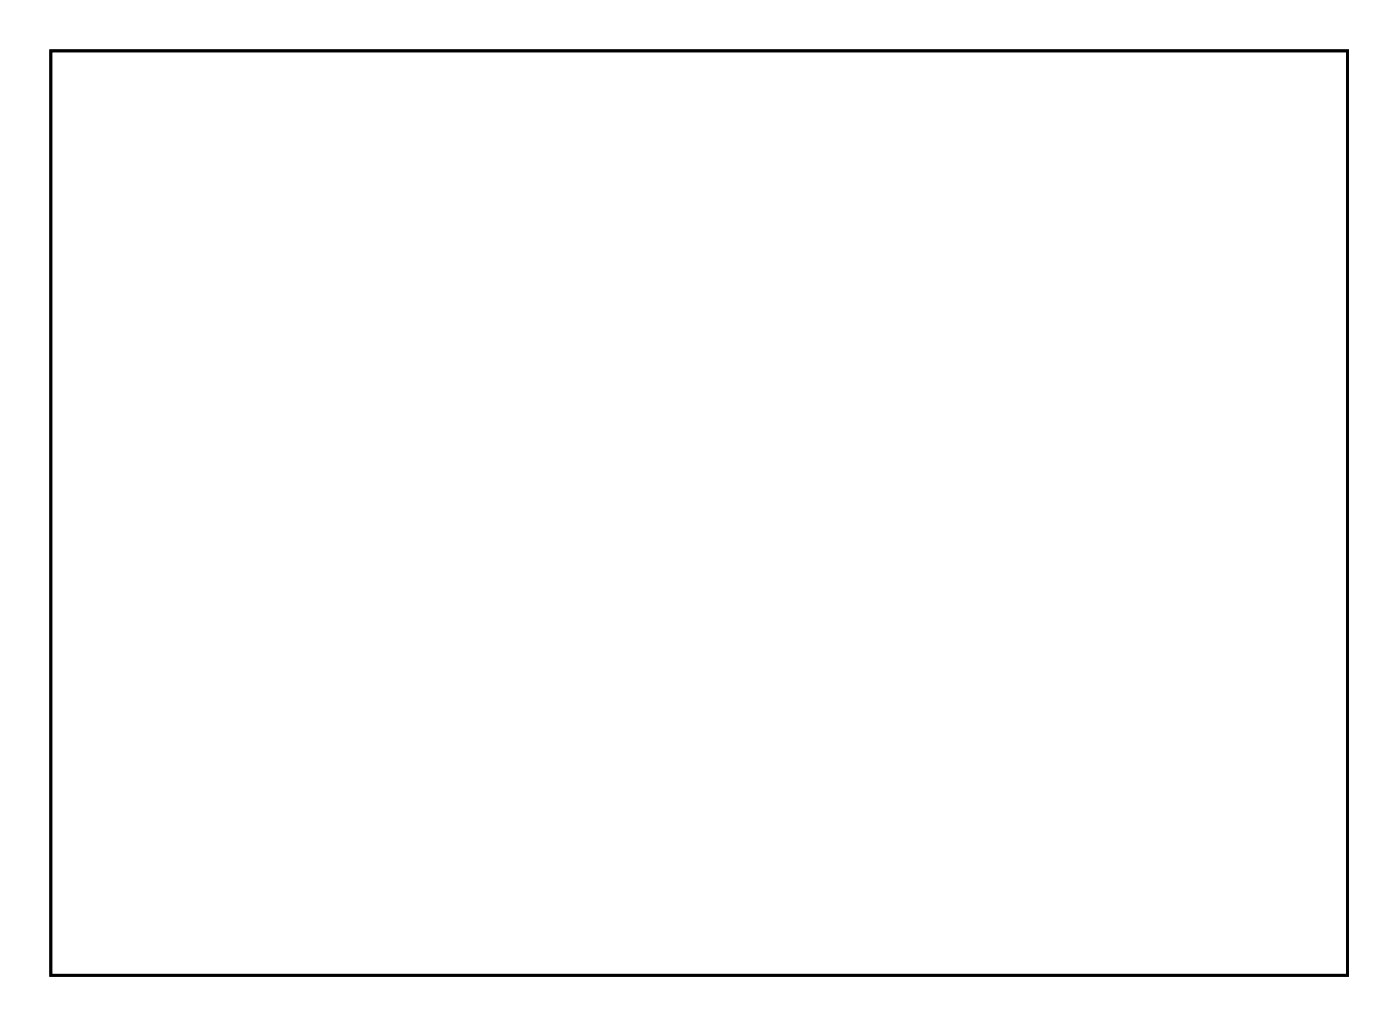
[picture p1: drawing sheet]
<svg xmlns="http://www.w3.org/2000/svg" width="100mm" height="73mm" viewBox="0 0 100 73" stroke-linecap="round" stroke-linejoin="round" font-family="sans-serif">
<path d="M3.6 3.6h92.8v66.2h-92.8z" fill="none" stroke="#000" stroke-width=".2"/>
<path d="M3.6 3.6h92.8v66.2h-92.8z" fill="none" stroke="#000" stroke-width=".07"/>
<circle cx="34.9" cy="54.1" r=".72" fill="#fff"/>
<circle cx="34.9" cy="54.1" r=".72" fill="none" stroke="#fff" stroke-width=".69" stroke-linecap="butt"/>
<path d="M33.3 53.3h3.3v1.5h-3.3zM34.2 54.1a.72 .72 0 0 0 1.4 0 .72 .72 0 0 0-1.4 0z" fill="#fff"/>
<g fill="none" stroke="#fff" stroke-width=".25">
<path d="M33.3 53.3h3.3v1.5h-3.3z"/>
<circle cx="34.9" cy="54.1" r=".72"/>
</g>
<circle cx="34.9" cy="51.5" r=".72" fill="#fff"/>
<circle cx="34.9" cy="51.5" r=".72" fill="none" stroke="#fff" stroke-width=".69" stroke-linecap="butt"/>
<path d="M33.3 50.8h3.3v1.4h-3.3zM34.2 51.5a.72 .72 0 0 0 1.4 0 .72 .72 0 0 0-1.4 0z" fill="#fff"/>
<g fill="none" stroke="#fff" stroke-width=".25">
<path d="M33.3 50.8h3.3v1.4h-3.3z"/>
<circle cx="34.9" cy="51.5" r=".72"/>
</g>
<circle cx="34.9" cy="49" r=".72" fill="#fff"/>
<circle cx="34.9" cy="49" r=".72" fill="none" stroke="#fff" stroke-width=".69" stroke-linecap="butt"/>
<path d="M33.3 48.2h3.3v1.5h-3.3zM34.2 49a.72 .72 0 0 0 1.4 0 .72 .72 0 0 0-1.4 0z" fill="#fff"/>
<g fill="none" stroke="#fff" stroke-width=".25">
<path d="M33.3 48.2h3.3v1.5h-3.3z"/>
<circle cx="34.9" cy="49" r=".72"/>
</g>
<circle cx="34.9" cy="46.4" r=".72" fill="#fff"/>
<circle cx="34.9" cy="46.4" r=".72" fill="none" stroke="#fff" stroke-width=".69" stroke-linecap="butt"/>
<path d="M33.3 45.7h3.3v1.5h-3.3zM34.2 46.4a.72 .72 0 0 0 1.4 0 .72 .72 0 0 0-1.4 0z" fill="#fff"/>
<g fill="none" stroke="#fff" stroke-width=".25">
<path d="M33.3 45.7h3.3v1.5h-3.3z"/>
<circle cx="34.9" cy="46.4" r=".72"/>
</g>
<circle cx="34.9" cy="43.9" r=".72" fill="#fff"/>
<circle cx="34.9" cy="43.9" r=".72" fill="none" stroke="#fff" stroke-width=".69" stroke-linecap="butt"/>
<path d="M33.3 43.2h3.3v1.4h-3.3zM34.2 43.9a.72 .72 0 0 0 1.4 0 .72 .72 0 0 0-1.4 0z" fill="#fff"/>
<g fill="none" stroke="#fff" stroke-width=".25">
<path d="M33.3 43.2h3.3v1.4h-3.3z"/>
<circle cx="34.9" cy="43.9" r=".72"/>
</g>
<circle cx="34.9" cy="41.4" r=".72" fill="#fff"/>
<circle cx="34.9" cy="41.4" r=".72" fill="none" stroke="#fff" stroke-width=".69" stroke-linecap="butt"/>
<path d="M33.3 40.6h3.3v1.5h-3.3zM34.2 41.4a.72 .72 0 0 0 1.4 0 .72 .72 0 0 0-1.4 0z" fill="#fff"/>
<g fill="none" stroke="#fff" stroke-width=".25">
<path d="M33.3 40.6h3.3v1.5h-3.3z"/>
<circle cx="34.9" cy="41.4" r=".72"/>
</g>
<circle cx="34.9" cy="38.8" r=".72" fill="#fff"/>
<circle cx="34.9" cy="38.8" r=".72" fill="none" stroke="#fff" stroke-width=".69" stroke-linecap="butt"/>
<path d="M33.3 38.1h3.3v1.4h-3.3zM34.2 38.8a.72 .72 0 0 0 1.4 0 .72 .72 0 0 0-1.4 0z" fill="#fff"/>
<g fill="none" stroke="#fff" stroke-width=".25">
<path d="M33.3 38.1h3.3v1.4h-3.3z"/>
<circle cx="34.9" cy="38.8" r=".72"/>
</g>
<circle cx="34.9" cy="36.3" r=".72" fill="#fff"/>
<circle cx="34.9" cy="36.3" r=".72" fill="none" stroke="#fff" stroke-width=".69" stroke-linecap="butt"/>
<path d="M33.3 35.5h3.3v1.5h-3.3zM34.2 36.3a.72 .72 0 0 0 1.4 0 .72 .72 0 0 0-1.4 0z" fill="#fff"/>
<g fill="none" stroke="#fff" stroke-width=".25">
<path d="M33.3 35.5h3.3v1.5h-3.3z"/>
<circle cx="34.9" cy="36.3" r=".72"/>
</g>
<circle cx="50.2" cy="36.3" r=".72" fill="#fff"/>
<circle cx="50.2" cy="36.3" r=".72" fill="none" stroke="#fff" stroke-width=".69" stroke-linecap="butt"/>
<path d="M48.5 35.5h3.3v1.5h-3.3zM49.4 36.3a.75 .75 0 0 0 1.5 0 .75 .75 0 0 0-1.5 0z" fill="#fff"/>
<g fill="none" stroke="#fff" stroke-width=".25">
<path d="M48.5 35.5h3.3v1.5h-3.3z"/>
<circle cx="50.2" cy="36.3" r=".72"/>
</g>
<circle cx="50.2" cy="38.8" r=".72" fill="#fff"/>
<circle cx="50.2" cy="38.8" r=".72" fill="none" stroke="#fff" stroke-width=".69" stroke-linecap="butt"/>
<path d="M48.5 38.1h3.3v1.4h-3.3zM49.4 38.8a.75 .75 0 0 0 1.5 0 .75 .75 0 0 0-1.5 0z" fill="#fff"/>
<g fill="none" stroke="#fff" stroke-width=".25">
<path d="M48.5 38.1h3.3v1.4h-3.3z"/>
<circle cx="50.2" cy="38.8" r=".72"/>
</g>
<circle cx="50.2" cy="41.4" r=".72" fill="#fff"/>
<circle cx="50.2" cy="41.4" r=".72" fill="none" stroke="#fff" stroke-width=".69" stroke-linecap="butt"/>
<path d="M48.5 40.6h3.3v1.5h-3.3zM49.4 41.4a.75 .75 0 0 0 1.5 0 .75 .75 0 0 0-1.5 0z" fill="#fff"/>
<g fill="none" stroke="#fff" stroke-width=".25">
<path d="M48.5 40.6h3.3v1.5h-3.3z"/>
<circle cx="50.2" cy="41.4" r=".72"/>
</g>
<circle cx="50.2" cy="43.9" r=".72" fill="#fff"/>
<circle cx="50.2" cy="43.9" r=".72" fill="none" stroke="#fff" stroke-width=".69" stroke-linecap="butt"/>
<path d="M48.5 43.2h3.3v1.4h-3.3zM49.4 43.9a.75 .75 0 0 0 1.5 0 .75 .75 0 0 0-1.5 0z" fill="#fff"/>
<g fill="none" stroke="#fff" stroke-width=".25">
<path d="M48.5 43.2h3.3v1.4h-3.3z"/>
<circle cx="50.2" cy="43.9" r=".72"/>
</g>
<circle cx="50.2" cy="46.4" r=".72" fill="#fff"/>
<circle cx="50.2" cy="46.4" r=".72" fill="none" stroke="#fff" stroke-width=".69" stroke-linecap="butt"/>
<path d="M48.5 45.7h3.3v1.5h-3.3zM49.4 46.4a.75 .75 0 0 0 1.5 0 .75 .75 0 0 0-1.5 0z" fill="#fff"/>
<g fill="none" stroke="#fff" stroke-width=".25">
<path d="M48.5 45.7h3.3v1.5h-3.3z"/>
<circle cx="50.2" cy="46.4" r=".72"/>
</g>
<circle cx="50.2" cy="49" r=".72" fill="#fff"/>
<circle cx="50.2" cy="49" r=".72" fill="none" stroke="#fff" stroke-width=".69" stroke-linecap="butt"/>
<path d="M48.5 48.2h3.3v1.5h-3.3zM49.4 49a.75 .75 0 0 0 1.5 0 .75 .75 0 0 0-1.5 0z" fill="#fff"/>
<g fill="none" stroke="#fff" stroke-width=".25">
<path d="M48.5 48.2h3.3v1.5h-3.3z"/>
<circle cx="50.2" cy="49" r=".72"/>
</g>
<circle cx="50.2" cy="51.5" r=".72" fill="#fff"/>
<circle cx="50.2" cy="51.5" r=".72" fill="none" stroke="#fff" stroke-width=".69" stroke-linecap="butt"/>
<path d="M48.5 50.8h3.3v1.4h-3.3zM49.4 51.5a.75 .75 0 0 0 1.5 0 .75 .75 0 0 0-1.5 0z" fill="#fff"/>
<g fill="none" stroke="#fff" stroke-width=".25">
<path d="M48.5 50.8h3.3v1.4h-3.3z"/>
<circle cx="50.2" cy="51.5" r=".72"/>
</g>
<circle cx="50.2" cy="54.1" r=".72" fill="#fff"/>
<circle cx="50.2" cy="54.1" r=".72" fill="none" stroke="#fff" stroke-width=".69" stroke-linecap="butt"/>
<path d="M48.5 53.3h3.3v1.5h-3.3zM49.4 54.1a.75 .75 0 0 0 1.5 0 .75 .75 0 0 0-1.5 0z" fill="#fff"/>
<g fill="none" stroke="#fff" stroke-width=".25">
<path d="M48.5 53.3h3.3v1.5h-3.3z"/>
<circle cx="50.2" cy="54.1" r=".72"/>
</g>
<circle cx="70.5" cy="51.4" r=".56" fill="#fff"/>
<circle cx="70.5" cy="51.4" r=".56" fill="none" stroke="#fff" stroke-width=".66" stroke-linecap="butt"/>
<path d="M69.9 48.3h1.1v1.1h-1.1z" fill="#fff"/>
<path d="M69.9 48.3h1.1v1.1h-1.1z" fill="none" stroke="#fff" stroke-width=".66" stroke-linecap="butt"/>
<circle cx="70.5" cy="48.8" r=".56" fill="#fff"/>
<circle cx="70.5" cy="48.8" r=".56" fill="none" stroke="#fff" stroke-width=".66" stroke-linecap="butt"/>
<circle cx="70.5" cy="46.3" r=".56" fill="#fff"/>
<circle cx="70.5" cy="46.3" r=".56" fill="none" stroke="#fff" stroke-width=".66" stroke-linecap="butt"/>
<circle cx="70.5" cy="43.8" r=".56" fill="#fff"/>
<circle cx="70.5" cy="43.8" r=".56" fill="none" stroke="#fff" stroke-width=".66" stroke-linecap="butt"/>
<circle cx="70.5" cy="41.3" r=".56" fill="#fff"/>
<circle cx="70.5" cy="41.3" r=".56" fill="none" stroke="#fff" stroke-width=".66" stroke-linecap="butt"/>
<path d="M69.9 38.2h1.1v1.1h-1.1z" fill="#fff"/>
<path d="M69.9 38.2h1.1v1.1h-1.1z" fill="none" stroke="#fff" stroke-width=".66" stroke-linecap="butt"/>
<circle cx="70.5" cy="38.7" r=".56" fill="#fff"/>
<circle cx="70.5" cy="38.7" r=".56" fill="none" stroke="#fff" stroke-width=".66" stroke-linecap="butt"/>
<circle cx="70.5" cy="36.2" r=".56" fill="#fff"/>
<circle cx="70.5" cy="36.2" r=".56" fill="none" stroke="#fff" stroke-width=".66" stroke-linecap="butt"/>
<circle cx="70.5" cy="33.7" r=".56" fill="#fff"/>
<circle cx="70.5" cy="33.7" r=".56" fill="none" stroke="#fff" stroke-width=".66" stroke-linecap="butt"/>
<circle cx="70.5" cy="31.1" r=".56" fill="#fff"/>
<circle cx="70.5" cy="31.1" r=".56" fill="none" stroke="#fff" stroke-width=".66" stroke-linecap="butt"/>
<circle cx="70.5" cy="28.6" r=".56" fill="#fff"/>
<circle cx="70.5" cy="28.6" r=".56" fill="none" stroke="#fff" stroke-width=".66" stroke-linecap="butt"/>
<circle cx="70.5" cy="26.1" r=".56" fill="#fff"/>
<circle cx="70.5" cy="26.1" r=".56" fill="none" stroke="#fff" stroke-width=".66" stroke-linecap="butt"/>
<circle cx="70.5" cy="23.6" r=".56" fill="#fff"/>
<circle cx="70.5" cy="23.6" r=".56" fill="none" stroke="#fff" stroke-width=".66" stroke-linecap="butt"/>
<circle cx="70.5" cy="21" r=".56" fill="#fff"/>
<circle cx="70.5" cy="21" r=".56" fill="none" stroke="#fff" stroke-width=".66" stroke-linecap="butt"/>
<circle cx="70.5" cy="18.5" r=".56" fill="#fff"/>
<circle cx="70.5" cy="18.5" r=".56" fill="none" stroke="#fff" stroke-width=".66" stroke-linecap="butt"/>
<circle cx="70.5" cy="16" r=".56" fill="#fff"/>
<circle cx="70.5" cy="16" r=".56" fill="none" stroke="#fff" stroke-width=".66" stroke-linecap="butt"/>
<circle cx="93.2" cy="16" r=".56" fill="#fff"/>
<circle cx="93.2" cy="16" r=".56" fill="none" stroke="#fff" stroke-width=".66" stroke-linecap="butt"/>
<circle cx="93.2" cy="18.5" r=".56" fill="#fff"/>
<circle cx="93.2" cy="18.5" r=".56" fill="none" stroke="#fff" stroke-width=".66" stroke-linecap="butt"/>
<circle cx="93.2" cy="21" r=".56" fill="#fff"/>
<circle cx="93.2" cy="21" r=".56" fill="none" stroke="#fff" stroke-width=".66" stroke-linecap="butt"/>
<circle cx="93.2" cy="23.6" r=".56" fill="#fff"/>
<circle cx="93.2" cy="23.6" r=".56" fill="none" stroke="#fff" stroke-width=".66" stroke-linecap="butt"/>
<circle cx="93.2" cy="26.1" r=".56" fill="#fff"/>
<circle cx="93.2" cy="26.1" r=".56" fill="none" stroke="#fff" stroke-width=".66" stroke-linecap="butt"/>
<circle cx="93.2" cy="28.6" r=".56" fill="#fff"/>
<circle cx="93.2" cy="28.6" r=".56" fill="none" stroke="#fff" stroke-width=".66" stroke-linecap="butt"/>
<path d="M92.6 30.6h1.1v1.1h-1.1z" fill="#fff"/>
<path d="M92.6 30.6h1.1v1.1h-1.1z" fill="none" stroke="#fff" stroke-width=".66" stroke-linecap="butt"/>
<circle cx="93.2" cy="31.1" r=".56" fill="#fff"/>
<circle cx="93.2" cy="31.1" r=".56" fill="none" stroke="#fff" stroke-width=".66" stroke-linecap="butt"/>
<circle cx="93.2" cy="33.7" r=".56" fill="#fff"/>
<circle cx="93.2" cy="33.7" r=".56" fill="none" stroke="#fff" stroke-width=".66" stroke-linecap="butt"/>
<circle cx="93.2" cy="36.2" r=".56" fill="#fff"/>
<circle cx="93.2" cy="36.2" r=".56" fill="none" stroke="#fff" stroke-width=".66" stroke-linecap="butt"/>
<circle cx="93.2" cy="38.7" r=".56" fill="#fff"/>
<circle cx="93.2" cy="38.7" r=".56" fill="none" stroke="#fff" stroke-width=".66" stroke-linecap="butt"/>
<circle cx="93.2" cy="41.3" r=".56" fill="#fff"/>
<circle cx="93.2" cy="41.3" r=".56" fill="none" stroke="#fff" stroke-width=".66" stroke-linecap="butt"/>
<circle cx="93.2" cy="43.8" r=".56" fill="#fff"/>
<circle cx="93.2" cy="43.8" r=".56" fill="none" stroke="#fff" stroke-width=".66" stroke-linecap="butt"/>
<circle cx="93.2" cy="46.3" r=".56" fill="#fff"/>
<circle cx="93.2" cy="46.3" r=".56" fill="none" stroke="#fff" stroke-width=".66" stroke-linecap="butt"/>
<path d="M92.6 48.3h1.1v1.1h-1.1z" fill="#fff"/>
<path d="M92.6 48.3h1.1v1.1h-1.1z" fill="none" stroke="#fff" stroke-width=".66" stroke-linecap="butt"/>
<circle cx="93.2" cy="48.8" r=".56" fill="#fff"/>
<circle cx="93.2" cy="48.8" r=".56" fill="none" stroke="#fff" stroke-width=".66" stroke-linecap="butt"/>
<circle cx="93.2" cy="51.4" r=".56" fill="#fff"/>
<circle cx="93.2" cy="51.4" r=".56" fill="none" stroke="#fff" stroke-width=".66" stroke-linecap="butt"/>
<path d="M56.4 23.4h1.4v1.4h-1.4z" fill="#fff"/>
<path d="M56.4 23.4h1.4v1.4h-1.4z" fill="none" stroke="#fff" stroke-width=".76" stroke-linecap="butt"/>
<circle cx="57.1" cy="24.1" r=".7" fill="#fff"/>
<circle cx="57.1" cy="24.1" r=".7" fill="none" stroke="#fff" stroke-width=".76" stroke-linecap="butt"/>
<circle cx="64.7" cy="24.1" r=".7" fill="#fff"/>
<circle cx="64.7" cy="24.1" r=".7" fill="none" stroke="#fff" stroke-width=".76" stroke-linecap="butt"/>
<circle cx="57.1" cy="26.7" r=".7" fill="#fff"/>
<circle cx="57.1" cy="26.7" r=".7" fill="none" stroke="#fff" stroke-width=".76" stroke-linecap="butt"/>
<circle cx="64.7" cy="26.7" r=".7" fill="#fff"/>
<circle cx="64.7" cy="26.7" r=".7" fill="none" stroke="#fff" stroke-width=".76" stroke-linecap="butt"/>
<circle cx="57.1" cy="29.2" r=".7" fill="#fff"/>
<circle cx="57.1" cy="29.2" r=".7" fill="none" stroke="#fff" stroke-width=".76" stroke-linecap="butt"/>
<circle cx="64.7" cy="29.2" r=".7" fill="#fff"/>
<circle cx="64.7" cy="29.2" r=".7" fill="none" stroke="#fff" stroke-width=".76" stroke-linecap="butt"/>
<circle cx="57.1" cy="31.7" r=".7" fill="#fff"/>
<circle cx="57.1" cy="31.7" r=".7" fill="none" stroke="#fff" stroke-width=".76" stroke-linecap="butt"/>
<circle cx="64.7" cy="31.7" r=".7" fill="#fff"/>
<circle cx="64.7" cy="31.7" r=".7" fill="none" stroke="#fff" stroke-width=".76" stroke-linecap="butt"/>
<circle cx="57.1" cy="34.3" r=".7" fill="#fff"/>
<circle cx="57.1" cy="34.3" r=".7" fill="none" stroke="#fff" stroke-width=".76" stroke-linecap="butt"/>
<circle cx="64.7" cy="34.3" r=".7" fill="#fff"/>
<circle cx="64.7" cy="34.3" r=".7" fill="none" stroke="#fff" stroke-width=".76" stroke-linecap="butt"/>
<circle cx="57.1" cy="36.8" r=".7" fill="#fff"/>
<circle cx="57.1" cy="36.8" r=".7" fill="none" stroke="#fff" stroke-width=".76" stroke-linecap="butt"/>
<circle cx="64.7" cy="36.8" r=".7" fill="#fff"/>
<circle cx="64.7" cy="36.8" r=".7" fill="none" stroke="#fff" stroke-width=".76" stroke-linecap="butt"/>
<circle cx="57.1" cy="39.4" r=".7" fill="#fff"/>
<circle cx="57.1" cy="39.4" r=".7" fill="none" stroke="#fff" stroke-width=".76" stroke-linecap="butt"/>
<circle cx="64.7" cy="39.4" r=".7" fill="#fff"/>
<circle cx="64.7" cy="39.4" r=".7" fill="none" stroke="#fff" stroke-width=".76" stroke-linecap="butt"/>
<circle cx="57.1" cy="41.9" r=".7" fill="#fff"/>
<circle cx="57.1" cy="41.9" r=".7" fill="none" stroke="#fff" stroke-width=".76" stroke-linecap="butt"/>
<circle cx="64.7" cy="41.9" r=".7" fill="#fff"/>
<circle cx="64.7" cy="41.9" r=".7" fill="none" stroke="#fff" stroke-width=".76" stroke-linecap="butt"/>
<circle cx="34.9" cy="28.7" r=".72" fill="#fff"/>
<circle cx="34.9" cy="28.7" r=".72" fill="none" stroke="#fff" stroke-width=".69" stroke-linecap="butt"/>
<path d="M33.3 27.9h3.3v1.5h-3.3zM34.2 28.7a.72 .72 0 0 0 1.4 0 .72 .72 0 0 0-1.4 0z" fill="#fff"/>
<g fill="none" stroke="#fff" stroke-width=".25">
<path d="M33.3 27.9h3.3v1.5h-3.3z"/>
<circle cx="34.9" cy="28.7" r=".72"/>
</g>
<circle cx="34.9" cy="26.1" r=".72" fill="#fff"/>
<circle cx="34.9" cy="26.1" r=".72" fill="none" stroke="#fff" stroke-width=".69" stroke-linecap="butt"/>
<path d="M33.3 25.4h3.3v1.4h-3.3zM34.2 26.1a.72 .72 0 0 0 1.4 0 .72 .72 0 0 0-1.4 0z" fill="#fff"/>
<g fill="none" stroke="#fff" stroke-width=".25">
<path d="M33.3 25.4h3.3v1.4h-3.3z"/>
<circle cx="34.9" cy="26.1" r=".72"/>
</g>
<circle cx="34.9" cy="23.6" r=".72" fill="#fff"/>
<circle cx="34.9" cy="23.6" r=".72" fill="none" stroke="#fff" stroke-width=".69" stroke-linecap="butt"/>
<path d="M33.3 22.8h3.3v1.5h-3.3zM34.2 23.6a.72 .72 0 0 0 1.4 0 .72 .72 0 0 0-1.4 0z" fill="#fff"/>
<g fill="none" stroke="#fff" stroke-width=".25">
<path d="M33.3 22.8h3.3v1.5h-3.3z"/>
<circle cx="34.9" cy="23.6" r=".72"/>
</g>
<circle cx="34.9" cy="21" r=".72" fill="#fff"/>
<circle cx="34.9" cy="21" r=".72" fill="none" stroke="#fff" stroke-width=".69" stroke-linecap="butt"/>
<path d="M33.3 20.3h3.3v1.5h-3.3zM34.2 21a.72 .72 0 0 0 1.4 0 .72 .72 0 0 0-1.4 0z" fill="#fff"/>
<g fill="none" stroke="#fff" stroke-width=".25">
<path d="M33.3 20.3h3.3v1.5h-3.3z"/>
<circle cx="34.9" cy="21" r=".72"/>
</g>
<circle cx="34.9" cy="18.5" r=".72" fill="#fff"/>
<circle cx="34.9" cy="18.5" r=".72" fill="none" stroke="#fff" stroke-width=".69" stroke-linecap="butt"/>
<path d="M33.3 17.8h3.3v1.4h-3.3zM34.2 18.5a.72 .72 0 0 0 1.4 0 .72 .72 0 0 0-1.4 0z" fill="#fff"/>
<g fill="none" stroke="#fff" stroke-width=".25">
<path d="M33.3 17.8h3.3v1.4h-3.3z"/>
<circle cx="34.9" cy="18.5" r=".72"/>
</g>
<circle cx="34.9" cy="16" r=".72" fill="#fff"/>
<circle cx="34.9" cy="16" r=".72" fill="none" stroke="#fff" stroke-width=".69" stroke-linecap="butt"/>
<path d="M33.3 15.2h3.3v1.5h-3.3zM34.2 16a.72 .72 0 0 0 1.4 0 .72 .72 0 0 0-1.4 0z" fill="#fff"/>
<g fill="none" stroke="#fff" stroke-width=".25">
<path d="M33.3 15.2h3.3v1.5h-3.3z"/>
<circle cx="34.9" cy="16" r=".72"/>
</g>
<circle cx="34.9" cy="13.4" r=".72" fill="#fff"/>
<circle cx="34.9" cy="13.4" r=".72" fill="none" stroke="#fff" stroke-width=".69" stroke-linecap="butt"/>
<path d="M33.3 12.7h3.3v1.4h-3.3zM34.2 13.4a.72 .72 0 0 0 1.4 0 .72 .72 0 0 0-1.4 0z" fill="#fff"/>
<g fill="none" stroke="#fff" stroke-width=".25">
<path d="M33.3 12.7h3.3v1.4h-3.3z"/>
<circle cx="34.9" cy="13.4" r=".72"/>
</g>
<circle cx="34.9" cy="10.9" r=".72" fill="#fff"/>
<circle cx="34.9" cy="10.9" r=".72" fill="none" stroke="#fff" stroke-width=".69" stroke-linecap="butt"/>
<path d="M33.3 10.1h3.3v1.5h-3.3zM34.2 10.9a.72 .72 0 0 0 1.4 0 .72 .72 0 0 0-1.4 0z" fill="#fff"/>
<g fill="none" stroke="#fff" stroke-width=".25">
<path d="M33.3 10.1h3.3v1.5h-3.3z"/>
<circle cx="34.9" cy="10.9" r=".72"/>
</g>
<circle cx="50.2" cy="10.9" r=".72" fill="#fff"/>
<circle cx="50.2" cy="10.9" r=".72" fill="none" stroke="#fff" stroke-width=".69" stroke-linecap="butt"/>
<path d="M48.5 10.1h3.3v1.5h-3.3zM49.4 10.9a.75 .75 0 0 0 1.5 0 .75 .75 0 0 0-1.5 0z" fill="#fff"/>
<g fill="none" stroke="#fff" stroke-width=".25">
<path d="M48.5 10.1h3.3v1.5h-3.3z"/>
<circle cx="50.2" cy="10.9" r=".72"/>
</g>
<circle cx="50.2" cy="13.4" r=".72" fill="#fff"/>
<circle cx="50.2" cy="13.4" r=".72" fill="none" stroke="#fff" stroke-width=".69" stroke-linecap="butt"/>
<path d="M48.5 12.7h3.3v1.4h-3.3zM49.4 13.4a.75 .75 0 0 0 1.5 0 .75 .75 0 0 0-1.5 0z" fill="#fff"/>
<g fill="none" stroke="#fff" stroke-width=".25">
<path d="M48.5 12.7h3.3v1.4h-3.3z"/>
<circle cx="50.2" cy="13.4" r=".72"/>
</g>
<circle cx="50.2" cy="16" r=".72" fill="#fff"/>
<circle cx="50.2" cy="16" r=".72" fill="none" stroke="#fff" stroke-width=".69" stroke-linecap="butt"/>
<path d="M48.5 15.2h3.3v1.5h-3.3zM49.4 16a.75 .75 0 0 0 1.5 0 .75 .75 0 0 0-1.5 0z" fill="#fff"/>
<g fill="none" stroke="#fff" stroke-width=".25">
<path d="M48.5 15.2h3.3v1.5h-3.3z"/>
<circle cx="50.2" cy="16" r=".72"/>
</g>
<circle cx="50.2" cy="18.5" r=".72" fill="#fff"/>
<circle cx="50.2" cy="18.5" r=".72" fill="none" stroke="#fff" stroke-width=".69" stroke-linecap="butt"/>
<path d="M48.5 17.8h3.3v1.4h-3.3zM49.4 18.5a.75 .75 0 0 0 1.5 0 .75 .75 0 0 0-1.5 0z" fill="#fff"/>
<g fill="none" stroke="#fff" stroke-width=".25">
<path d="M48.5 17.8h3.3v1.4h-3.3z"/>
<circle cx="50.2" cy="18.5" r=".72"/>
</g>
<circle cx="50.2" cy="21" r=".72" fill="#fff"/>
<circle cx="50.2" cy="21" r=".72" fill="none" stroke="#fff" stroke-width=".69" stroke-linecap="butt"/>
<path d="M48.5 20.3h3.3v1.5h-3.3zM49.4 21a.75 .75 0 0 0 1.5 0 .75 .75 0 0 0-1.5 0z" fill="#fff"/>
<g fill="none" stroke="#fff" stroke-width=".25">
<path d="M48.5 20.3h3.3v1.5h-3.3z"/>
<circle cx="50.2" cy="21" r=".72"/>
</g>
<circle cx="50.2" cy="23.6" r=".72" fill="#fff"/>
<circle cx="50.2" cy="23.6" r=".72" fill="none" stroke="#fff" stroke-width=".69" stroke-linecap="butt"/>
<path d="M48.5 22.8h3.3v1.5h-3.3zM49.4 23.6a.75 .75 0 0 0 1.5 0 .75 .75 0 0 0-1.5 0z" fill="#fff"/>
<g fill="none" stroke="#fff" stroke-width=".25">
<path d="M48.5 22.8h3.3v1.5h-3.3z"/>
<circle cx="50.2" cy="23.6" r=".72"/>
</g>
<circle cx="50.2" cy="26.1" r=".72" fill="#fff"/>
<circle cx="50.2" cy="26.1" r=".72" fill="none" stroke="#fff" stroke-width=".69" stroke-linecap="butt"/>
<path d="M48.5 25.4h3.3v1.4h-3.3zM49.4 26.1a.75 .75 0 0 0 1.5 0 .75 .75 0 0 0-1.5 0z" fill="#fff"/>
<g fill="none" stroke="#fff" stroke-width=".25">
<path d="M48.5 25.4h3.3v1.4h-3.3z"/>
<circle cx="50.2" cy="26.1" r=".72"/>
</g>
<circle cx="50.2" cy="28.7" r=".72" fill="#fff"/>
<circle cx="50.2" cy="28.7" r=".72" fill="none" stroke="#fff" stroke-width=".69" stroke-linecap="butt"/>
<path d="M48.5 27.9h3.3v1.5h-3.3zM49.4 28.7a.75 .75 0 0 0 1.5 0 .75 .75 0 0 0-1.5 0z" fill="#fff"/>
<g fill="none" stroke="#fff" stroke-width=".25">
<path d="M48.5 27.9h3.3v1.5h-3.3z"/>
<circle cx="50.2" cy="28.7" r=".72"/>
</g>
<circle cx="13.3" cy="7.1" r=".64" fill="#fff"/>
<circle cx="13.3" cy="7.1" r=".64" fill="none" stroke="#fff" stroke-width=".76"/>
<circle cx="15.9" cy="7.1" r=".64" fill="#fff"/>
<circle cx="15.9" cy="7.1" r=".64" fill="none" stroke="#fff" stroke-width=".76"/>
<circle cx="57.8" cy="61.7" r=".74" fill="#fff"/>
<circle cx="57.8" cy="61.7" r=".74" fill="none" stroke="#fff" stroke-width=".76" stroke-linecap="butt"/>
<circle cx="55.2" cy="61.7" r=".74" fill="#fff"/>
<circle cx="55.2" cy="61.7" r=".74" fill="none" stroke="#fff" stroke-width=".76" stroke-linecap="butt"/>
<circle cx="34.9" cy="61.7" r=".74" fill="#fff"/>
<circle cx="34.9" cy="61.7" r=".74" fill="none" stroke="#fff" stroke-width=".76" stroke-linecap="butt"/>
<circle cx="32.4" cy="61.7" r=".74" fill="#fff"/>
<circle cx="32.4" cy="61.7" r=".74" fill="none" stroke="#fff" stroke-width=".76" stroke-linecap="butt"/>
<circle cx="50.2" cy="61.7" r=".74" fill="#fff"/>
<circle cx="50.2" cy="61.7" r=".74" fill="none" stroke="#fff" stroke-width=".76" stroke-linecap="butt"/>
<circle cx="47.6" cy="61.7" r=".74" fill="#fff"/>
<circle cx="47.6" cy="61.7" r=".74" fill="none" stroke="#fff" stroke-width=".76" stroke-linecap="butt"/>
<circle cx="42.5" cy="61.7" r=".74" fill="#fff"/>
<circle cx="42.5" cy="61.7" r=".74" fill="none" stroke="#fff" stroke-width=".76" stroke-linecap="butt"/>
<circle cx="40" cy="61.7" r=".74" fill="#fff"/>
<circle cx="40" cy="61.7" r=".74" fill="none" stroke="#fff" stroke-width=".76" stroke-linecap="butt"/>
<path d="M26.5 65.3h1.6v1.5h-1.6z" fill="#fff"/>
<path d="M26.5 65.3h1.6v1.5h-1.6z" fill="none" stroke="#fff" stroke-width=".76" stroke-linecap="butt"/>
<circle cx="7.3" cy="66" r=".74" fill="#fff"/>
<circle cx="7.3" cy="66" r=".74" fill="none" stroke="#fff" stroke-width=".76" stroke-linecap="butt"/>
<circle cx="27.3" cy="66" r=".74" fill="#fff"/>
<circle cx="27.3" cy="66" r=".74" fill="none" stroke="#fff" stroke-width=".76" stroke-linecap="butt"/>
<circle cx="7.3" cy="21" r=".74" fill="#fff"/>
<circle cx="7.3" cy="21" r=".74" fill="none" stroke="#fff" stroke-width=".76" stroke-linecap="butt"/>
<circle cx="27.3" cy="21" r=".74" fill="#fff"/>
<circle cx="27.3" cy="21" r=".74" fill="none" stroke="#fff" stroke-width=".76" stroke-linecap="butt"/>
<path d="M6.6 65.3h1.4v1.5h-1.4z" fill="#fff"/>
<path d="M6.6 65.3h1.4v1.5h-1.4z" fill="none" stroke="#fff" stroke-width=".76" stroke-linecap="butt"/>
<path d="M6.6 20.3h1.4v1.5h-1.4z" fill="#fff"/>
<path d="M6.6 20.3h1.4v1.5h-1.4z" fill="none" stroke="#fff" stroke-width=".76" stroke-linecap="butt"/>
<path d="M26.6 20.3h1.4v1.5h-1.4z" fill="#fff"/>
<path d="M26.6 20.3h1.4v1.5h-1.4z" fill="none" stroke="#fff" stroke-width=".76" stroke-linecap="butt"/>
<circle cx="45.9" cy="53.8" r=".35" fill="#fff"/>
<circle cx="45.9" cy="53.8" r=".35" fill="none" stroke="#fff" stroke-width=".55"/>
<circle cx="29.4" cy="54.4" r=".35" fill="#fff"/>
<circle cx="29.4" cy="54.4" r=".35" fill="none" stroke="#fff" stroke-width=".55"/>
<circle cx="62.4" cy="42.2" r=".35" fill="#fff"/>
<circle cx="62.4" cy="42.2" r=".35" fill="none" stroke="#fff" stroke-width=".55"/>
<circle cx="27.6" cy="42.9" r=".35" fill="#fff"/>
<circle cx="27.6" cy="42.9" r=".35" fill="none" stroke="#fff" stroke-width=".55"/>
<circle cx="45.9" cy="8.1" r=".35" fill="#fff"/>
<circle cx="45.9" cy="8.1" r=".35" fill="none" stroke="#fff" stroke-width=".55"/>
<circle cx="62.4" cy="27.6" r=".35" fill="#fff"/>
<circle cx="62.4" cy="27.6" r=".35" fill="none" stroke="#fff" stroke-width=".55"/>
<circle cx="39.2" cy="39.2" r=".35" fill="#fff"/>
<circle cx="39.2" cy="39.2" r=".35" fill="none" stroke="#fff" stroke-width=".55"/>
<circle cx="25.2" cy="16.6" r=".35" fill="#fff"/>
<circle cx="25.2" cy="16.6" r=".35" fill="none" stroke="#fff" stroke-width=".55"/>
<circle cx="40.4" cy="36.1" r=".35" fill="#fff"/>
<circle cx="40.4" cy="36.1" r=".35" fill="none" stroke="#fff" stroke-width=".55"/>
<circle cx="61.1" cy="33.7" r=".35" fill="#fff"/>
<circle cx="61.1" cy="33.7" r=".35" fill="none" stroke="#fff" stroke-width=".55"/>
</svg>
